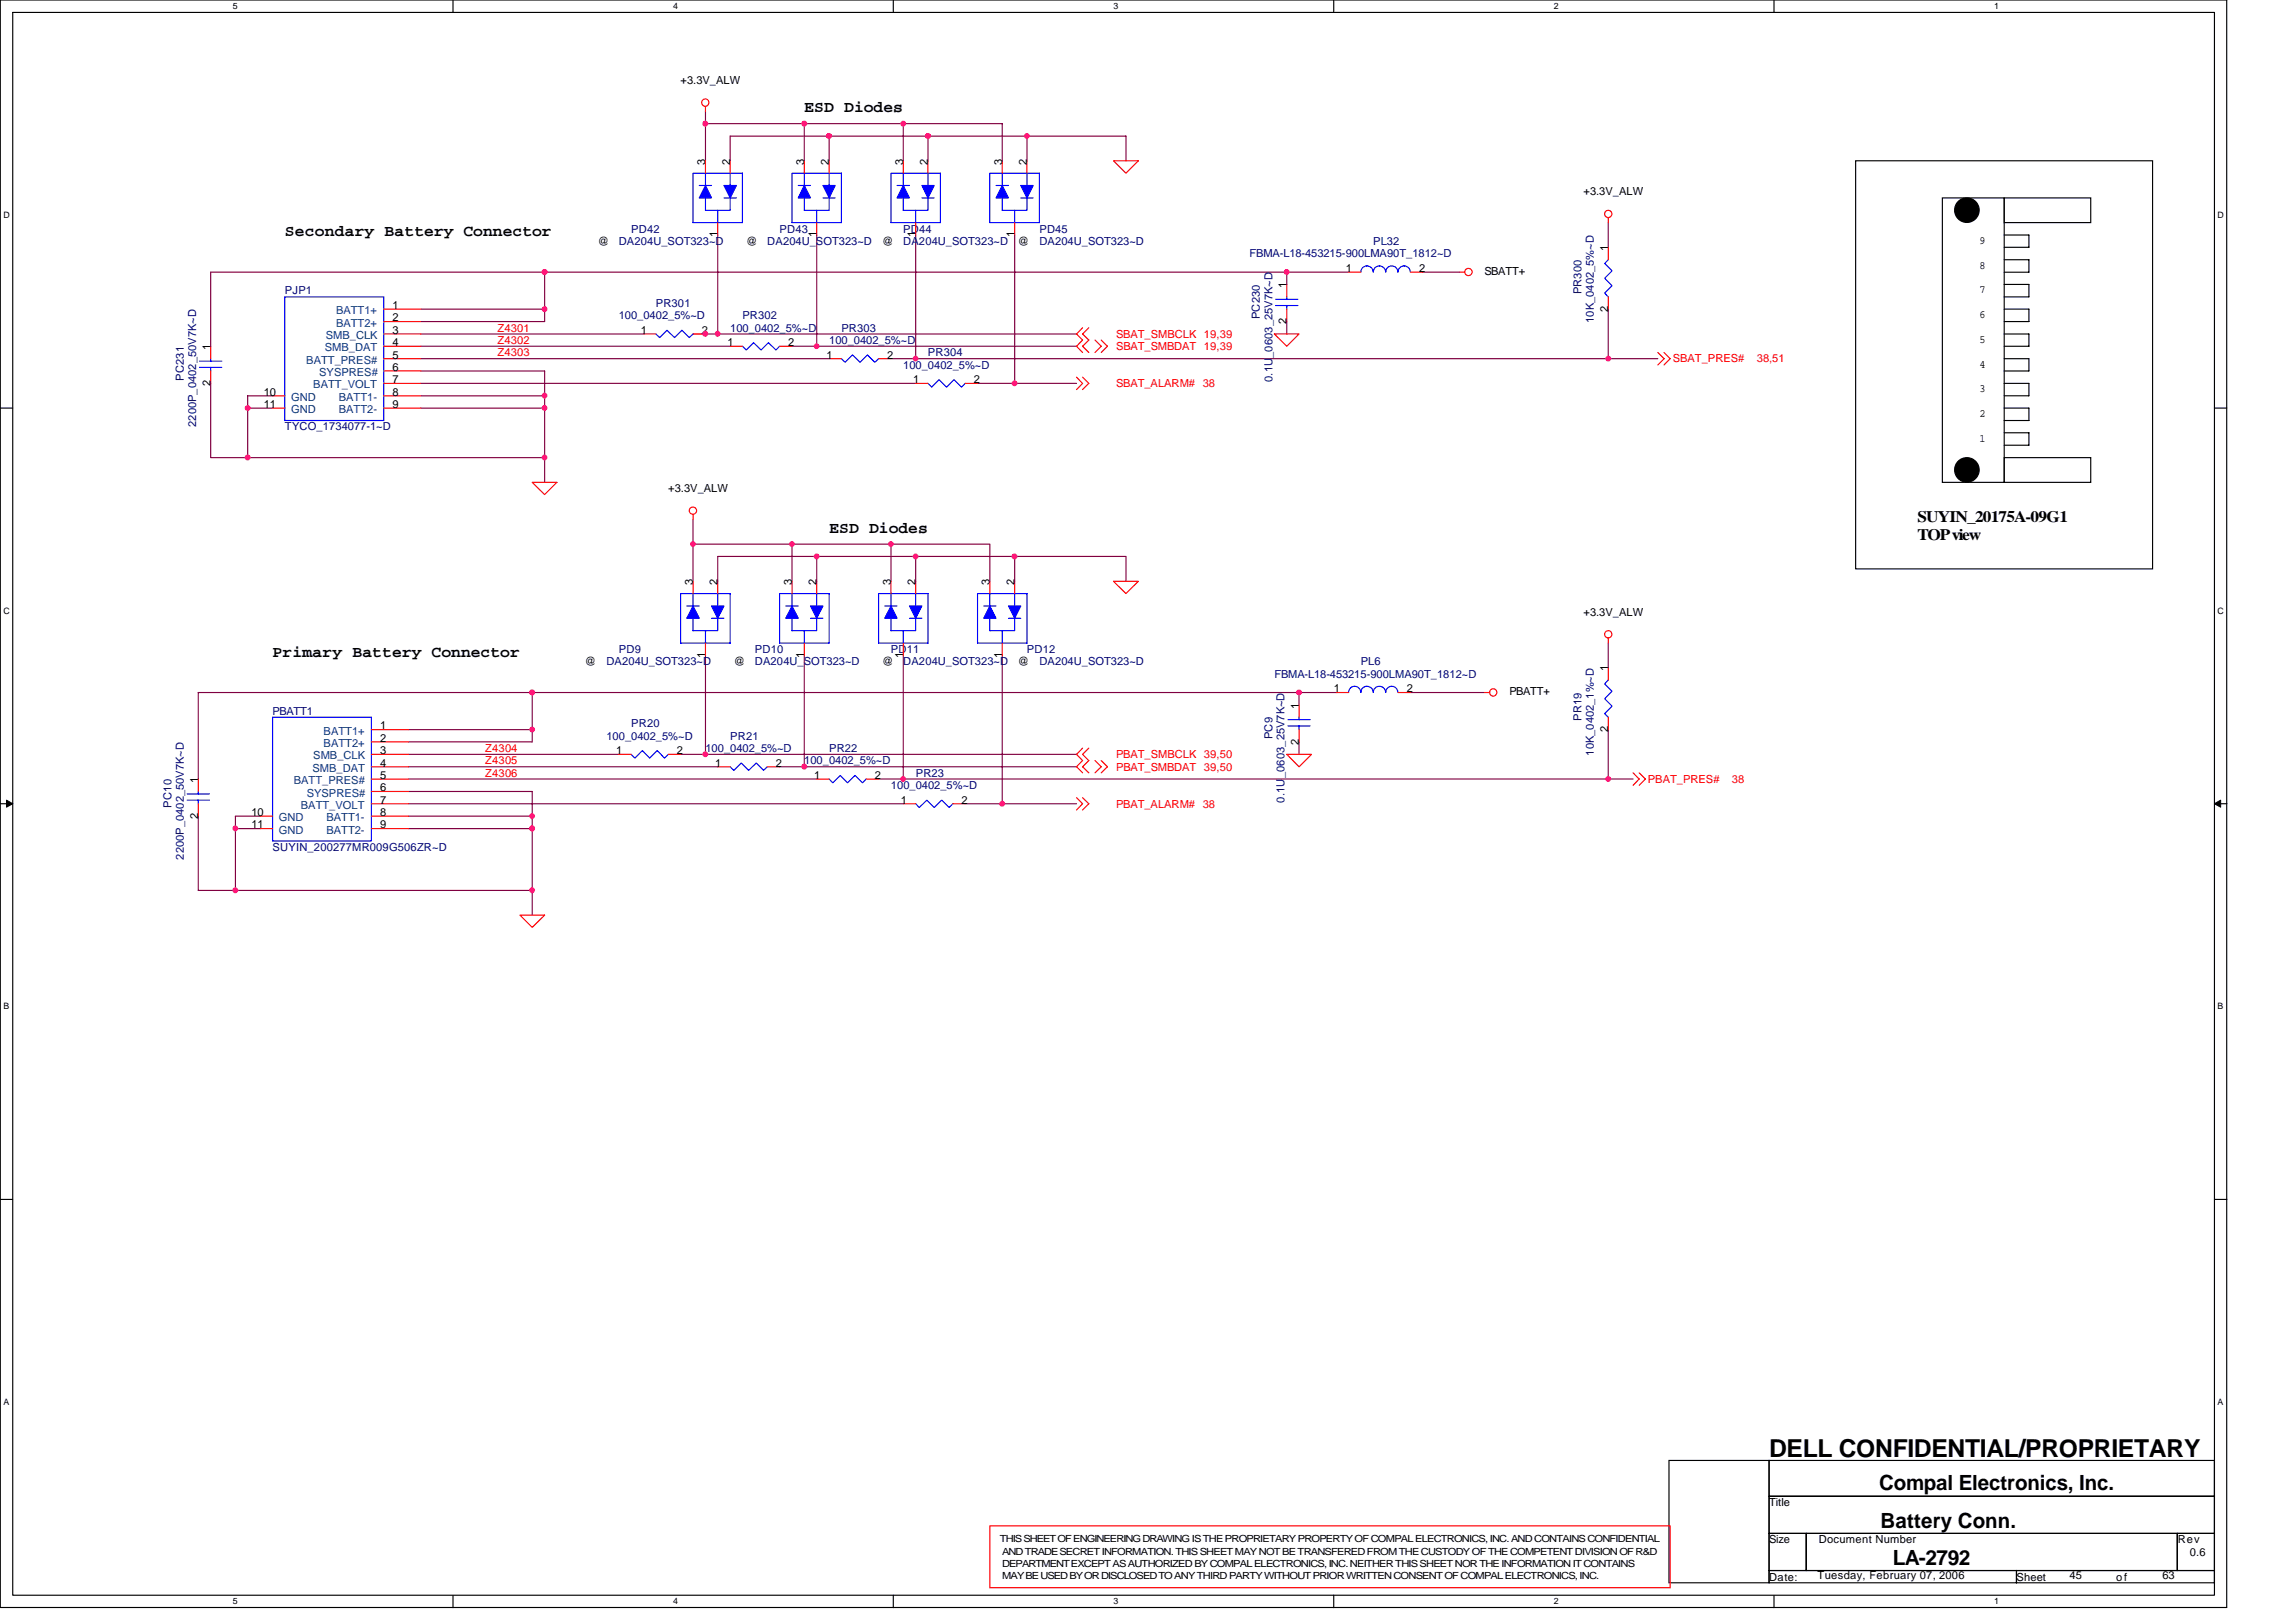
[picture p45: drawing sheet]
<svg xmlns="http://www.w3.org/2000/svg" width="297mm" height="210mm" viewBox="0 0 297 210" stroke-linecap="round" stroke-linejoin="round" font-family="sans-serif">
<defs><g id="words">
<text font-size="3.2" x="228.9" y="188.6">DELL CONFIDENTIAL/PROPRIETARY</text>
<g font-size="2.7">
<text x="243.1" y="192.8">Compal Electronics, Inc.</text>
<text x="243.3" y="197.8">Battery Conn.</text>
<text x="244.9" y="202.5">LA-2792</text>
</g>
<g font-size="2.1">
<text x="104.1" y="14.5">ESD Diodes</text>
<text x="36.8" y="30.5">Secondary Battery Connector</text>
<text x="107.3" y="69">ESD Diodes</text>
<text x="248.1" y="67.5">SUYIN_20175A-09G1</text>
<text x="248.1" y="69.9">TOP view</text>
<text x="35.3" y="85">Primary Battery Connector</text>
</g>
<g font-size="1.4">
<text x="88" y="10.9">+3.3V_ALW</text>
<text x="91.2" y="21.3" transform="rotate(-90 91.2 21.3)">3</text>
<text x="94.4" y="21.3" transform="rotate(-90 94.4 21.3)">2</text>
<text x="104" y="21.3" transform="rotate(-90 104 21.3)">3</text>
<text x="107.2" y="21.3" transform="rotate(-90 107.2 21.3)">2</text>
<text x="116.8" y="21.3" transform="rotate(-90 116.8 21.3)">3</text>
<text x="120" y="21.3" transform="rotate(-90 120 21.3)">2</text>
<text x="129.6" y="21.3" transform="rotate(-90 129.6 21.3)">3</text>
<text x="132.8" y="21.3" transform="rotate(-90 132.8 21.3)">2</text>
<text x="204.9" y="25.3">+3.3V_ALW</text>
<text x="77.3" y="31.7">@</text>
<text x="92.8" y="30.7" transform="rotate(-90 92.8 30.7)">1</text>
<text x="96.5" y="31.7">@</text>
<text x="105.6" y="30.7" transform="rotate(-90 105.6 30.7)">1</text>
<text x="114.1" y="31.7">@</text>
<text x="118.4" y="30.7" transform="rotate(-90 118.4 30.7)">1</text>
<text x="131.3" y="30.7" transform="rotate(-90 131.3 30.7)">1</text>
<text x="131.7" y="31.7">@</text>
<text x="174.1" y="35.2">1</text>
<text x="183.6" y="35.2">2</text>
<text x="192.1" y="35.5">SBATT+</text>
<text x="208" y="32.5" transform="rotate(-90 208 32.5)">1</text>
<text x="256.1" y="31.6">9</text>
<text x="256.1" y="34.8">8</text>
<text x="50.8" y="40">1</text>
<text x="50.8" y="41.6">2</text>
<text x="166.5" y="41.9" transform="rotate(-90 166.5 41.9)">2</text>
<text x="166.5" y="37.3" transform="rotate(-90 166.5 37.3)">1</text>
<text x="208" y="40.3" transform="rotate(-90 208 40.3)">2</text>
<text x="256.1" y="38">7</text>
<text x="256.1" y="41.1">6</text>
<text x="27.2" y="45.3" transform="rotate(-90 27.2 45.3)">1</text>
<text x="50.8" y="43.2">3</text>
<text x="50.8" y="46.4">5</text>
<text x="50.8" y="44.8">4</text>
<text x="50.8" y="48">6</text>
<text x="82.9" y="43.2">1</text>
<text x="90.8" y="43.2">2</text>
<text x="94.1" y="44.8">1</text>
<text x="102" y="44.8">2</text>
<text x="106.9" y="46.4">1</text>
<text x="114.8" y="46.4">2</text>
<text x="256.1" y="44.4">5</text>
<text x="256.1" y="47.6">4</text>
<text x="27.2" y="49.9" transform="rotate(-90 27.2 49.9)">2</text>
<text x="34.1" y="51.2">10</text>
<text x="34.1" y="52.8">11</text>
<text x="50.8" y="49.6">7</text>
<text x="50.8" y="52.8">9</text>
<text x="50.8" y="51.2">8</text>
<text x="118.1" y="49.6">1</text>
<text x="126" y="49.6">2</text>
<text x="256.1" y="50.8">3</text>
<text x="256.1" y="54">2</text>
<text x="256.1" y="57.2">1</text>
<text x="86.5" y="63.7">+3.3V_ALW</text>
<text x="89.6" y="75.7" transform="rotate(-90 89.6 75.7)">3</text>
<text x="92.8" y="75.7" transform="rotate(-90 92.8 75.7)">2</text>
<text x="102.4" y="75.7" transform="rotate(-90 102.4 75.7)">3</text>
<text x="105.6" y="75.7" transform="rotate(-90 105.6 75.7)">2</text>
<text x="115.2" y="75.7" transform="rotate(-90 115.2 75.7)">3</text>
<text x="118.4" y="75.7" transform="rotate(-90 118.4 75.7)">2</text>
<text x="128" y="75.7" transform="rotate(-90 128 75.7)">3</text>
<text x="131.3" y="75.7" transform="rotate(-90 131.3 75.7)">2</text>
<text x="204.9" y="79.7">+3.3V_ALW</text>
<text x="75.7" y="86.1">@</text>
<text x="91.2" y="85.2" transform="rotate(-90 91.2 85.2)">1</text>
<text x="95" y="86.1">@</text>
<text x="104" y="85.2" transform="rotate(-90 104 85.2)">1</text>
<text x="114.1" y="86.1">@</text>
<text x="116.8" y="85.2" transform="rotate(-90 116.8 85.2)">1</text>
<text x="129.6" y="85.2" transform="rotate(-90 129.6 85.2)">1</text>
<text x="131.7" y="86.1">@</text>
<text x="172.5" y="89.6">1</text>
<text x="182" y="89.6">2</text>
<text x="195.3" y="90">PBATT+</text>
<text x="208" y="86.9" transform="rotate(-90 208 86.9)">1</text>
<text x="49.2" y="94.4">1</text>
<text x="49.2" y="96">2</text>
<text x="168" y="91.7" transform="rotate(-90 168 91.7)">1</text>
<text x="208" y="94.7" transform="rotate(-90 208 94.7)">2</text>
<text x="25.6" y="101.3" transform="rotate(-90 25.6 101.3)">1</text>
<text x="49.2" y="97.6">3</text>
<text x="49.2" y="100.8">5</text>
<text x="49.2" y="99.2">4</text>
<text x="79.7" y="97.6">1</text>
<text x="87.6" y="97.6">2</text>
<text x="92.5" y="99.2">1</text>
<text x="100.4" y="99.2">2</text>
<text x="105.3" y="100.8">1</text>
<text x="113.2" y="100.8">2</text>
<text x="168" y="96.4" transform="rotate(-90 168 96.4)">2</text>
<text x="25.6" y="105.9" transform="rotate(-90 25.6 105.9)">2</text>
<text x="32.5" y="105.6">10</text>
<text x="32.5" y="107.2">11</text>
<text x="49.2" y="104">7</text>
<text x="49.2" y="102.4">6</text>
<text x="49.2" y="107.2">9</text>
<text x="49.2" y="105.6">8</text>
<text x="116.5" y="104">1</text>
<text x="124.4" y="104">2</text>
<text x="228.9" y="194.9">Title</text>
<text x="228.9" y="199.7">Size</text>
<text x="235.3" y="199.7">Document Number</text>
<text x="281.7" y="199.7">Rev</text>
<text x="283.3" y="201.3">0.6</text>
<text x="228.9" y="204.5">Date:</text>
<text x="235.1" y="204.4">Tuesday, February 07, 2006</text>
<text x="260.9" y="204.5">Sheet</text>
<text x="267.8" y="204.4">45</text>
<text x="273.8" y="204.5">of</text>
<text x="279.8" y="204.4">63</text>
</g>
<g font-size="1.4" fill="#000080">
<text x="80" y="31.7">DA204U_SOT323~D</text>
<text x="81.7" y="30.1">PD42</text>
<text x="99.3" y="31.7">DA204U_SOT323~D</text>
<text x="100.9" y="30.1">PD43</text>
<text x="116.9" y="30.1">PD44</text>
<text x="116.9" y="31.7">DA204U_SOT323~D</text>
<text x="134.5" y="30.1">PD45</text>
<text x="134.5" y="31.7">DA204U_SOT323~D</text>
<text x="161.7" y="33.3">FBMA-L18-453215-900LMA90T_1812~D</text>
<text x="177.7" y="31.7">PL32</text>
<text x="36.8" y="38.1">PJP1</text>
<text x="80" y="41.3">100_0402_5%~D</text>
<text x="84.9" y="39.7">PR301</text>
<text x="96.1" y="41.3">PR302</text>
<text x="163" y="41.3" transform="rotate(-90 163 41.3)">PC230</text>
<text x="204.6" y="38.1" transform="rotate(-90 204.6 38.1)">PR300</text>
<text x="206.2" y="41.8" transform="rotate(-90 206.2 41.8)">10K_0402_5%~D</text>
<text x="94.5" y="42.9">100_0402_5%~D</text>
<text x="107.3" y="44.5">100_0402_5%~D</text>
<text x="108.9" y="42.9">PR303</text>
<text x="116.9" y="47.7">100_0402_5%~D</text>
<text x="120.1" y="46.1">PR304</text>
<text x="23.8" y="49.3" transform="rotate(-90 23.8 49.3)">PC231</text>
<text x="164.6" y="49.4" transform="rotate(-90 164.6 49.4)">0.1U_0603_25V7K~D</text>
<text x="25.4" y="55.2" transform="rotate(-90 25.4 55.2)">2200P_0402_50V7K~D</text>
<text x="36.8" y="55.7">TYCO_1734077-1~D</text>
<text x="78.5" y="86.1">DA204U_SOT323~D</text>
<text x="80.1" y="84.5">PD9</text>
<text x="97.7" y="84.5">PD10</text>
<text x="97.7" y="86.1">DA204U_SOT323~D</text>
<text x="115.3" y="84.5">PD11</text>
<text x="116.9" y="86.1">DA204U_SOT323~D</text>
<text x="132.9" y="84.5">PD12</text>
<text x="134.5" y="86.1">DA204U_SOT323~D</text>
<text x="164.9" y="87.7">FBMA-L18-453215-900LMA90T_1812~D</text>
<text x="176.1" y="86.1">PL6</text>
<text x="35.2" y="92.5">PBATT1</text>
<text x="78.5" y="95.7">100_0402_5%~D</text>
<text x="81.7" y="94.1">PR20</text>
<text x="94.5" y="95.7">PR21</text>
<text x="164.6" y="95.7" transform="rotate(-90 164.6 95.7)">PC9</text>
<text x="204.6" y="93.3" transform="rotate(-90 204.6 93.3)">PR19</text>
<text x="91.3" y="97.3">100_0402_5%~D</text>
<text x="104.1" y="98.9">100_0402_5%~D</text>
<text x="107.3" y="97.3">PR22</text>
<text x="118.5" y="100.5">PR23</text>
<text x="206.2" y="97.8" transform="rotate(-90 206.2 97.8)">10K_0402_1%~D</text>
<text x="22.2" y="104.5" transform="rotate(-90 22.2 104.5)">PC10</text>
<text x="115.3" y="102.1">100_0402_5%~D</text>
<text x="166.2" y="103.9" transform="rotate(-90 166.2 103.9)">0.1U_0603_25V7K~D</text>
<text x="23.8" y="111.2" transform="rotate(-90 23.8 111.2)">2200P_0402_50V7K~D</text>
<text x="35.3" y="110.1">SUYIN_200277MR009G506ZR~D</text>
</g>
<g font-size="1.4" fill="#004080">
<text x="43.5" y="40.7">BATT1+</text>
<text x="39.6" y="47.1">BATT_PRES#</text>
<text x="42" y="45.5">SMB_DAT</text>
<text x="42.1" y="43.9">SMB_CLK</text>
<text x="43.5" y="42.3">BATT2+</text>
<text x="37.7" y="51.9">GND</text>
<text x="37.7" y="53.5">GND</text>
<text x="40.5" y="50.3">BATT_VOLT</text>
<text x="41.3" y="48.7">SYSPRES#</text>
<text x="43.8" y="53.5">BATT2-</text>
<text x="43.8" y="51.9">BATT1-</text>
<text x="41.9" y="95.1">BATT1+</text>
<text x="38" y="101.5">BATT_PRES#</text>
<text x="40.4" y="99.9">SMB_DAT</text>
<text x="40.5" y="98.3">SMB_CLK</text>
<text x="41.9" y="96.7">BATT2+</text>
<text x="36.1" y="106.3">GND</text>
<text x="36.1" y="107.9">GND</text>
<text x="38.9" y="104.7">BATT_VOLT</text>
<text x="39.7" y="103.1">SYSPRES#</text>
<text x="42.2" y="107.9">BATT2-</text>
<text x="42.2" y="106.3">BATT1-</text>
</g>
<g font-size="1.4" fill="#f00">
<text x="64.4" y="42.9">Z4301</text>
<text x="64.4" y="44.5">Z4302</text>
<text x="64.4" y="46.1">Z4303</text>
<text x="144.4" y="45.3">SBAT_SMBDAT 19,39</text>
<text x="144.4" y="43.7">SBAT_SMBCLK 19,39</text>
<text x="216.4" y="46.9">SBAT_PRES#</text>
<text x="227.3" y="46.9">38,51</text>
<text x="144.4" y="50.1">SBAT_ALARM# 38</text>
<text x="62.8" y="97.3">Z4304</text>
<text x="62.8" y="98.9">Z4305</text>
<text x="62.8" y="100.5">Z4306</text>
<text x="144.4" y="99.7">PBAT_SMBDAT 39,50</text>
<text x="144.4" y="98.1">PBAT_SMBCLK 39,50</text>
<text x="213.2" y="101.3">PBAT_PRES#</text>
<text x="224.1" y="101.3">38</text>
<text x="144.4" y="104.5">PBAT_ALARM# 38</text>
</g>
<g font-size="1.3">
<text x="129.3" y="199.6">THIS SHEET OF ENGINEERING DRAWING IS THE PROPRIETARY PROPERTY OF COMPAL ELECTRONICS, INC. AND CONTAINS CONFIDENTIAL</text>
<text x="129.7" y="201.2">AND TRADE SECRET INFORMATION. THIS SHEET MAY NOT BE TRANSFERED FROM THE CUSTODY OF THE COMPETENT DIVISION OF R&amp;D</text>
<text x="129.7" y="202.8">DEPARTMENT EXCEPT AS AUTHORIZED BY COMPAL ELECTRONICS, INC. NEITHER THIS SHEET NOR THE INFORMATION IT CONTAINS</text>
<text x="129.7" y="204.4">MAY BE USED BY OR DISCLOSED TO ANY THIRD PARTY WITHOUT PRIOR WRITTEN CONSENT OF COMPAL ELECTRONICS, INC.</text>
</g>
<g font-size="1.1">
<text x="30.1" y="1.2">5</text>
<text x="87.1" y="1.2">4</text>
<text x="144" y="1.2">3</text>
<text x="201" y="1.2">2</text>
<text x="258" y="1.2">1</text>
<text x=".4" y="28.2">D</text>
<text x="286.9" y="28.2">D</text>
<text x=".4" y="79.4">C</text>
<text x="286.9" y="79.4">C</text>
<text x=".4" y="130.6">B</text>
<text x="286.9" y="130.6">B</text>
<text x=".4" y="181.8">A</text>
<text x="286.9" y="181.8">A</text>
<text x="30.1" y="207.6">5</text>
<text x="87.1" y="207.6">4</text>
<text x="144" y="207.6">3</text>
<text x="201" y="207.6">2</text>
<text x="258" y="207.6">1</text>
</g>
</g></defs>
<path d="M0 0h288.1v208h-288.1zM1.6 1.6h284.9v204.8h-284.9z" fill="none" stroke="#000" stroke-width=".15"/>
<g fill="#fff">
<path d="M30.1 .2h.6v1.2h-.6z"/>
<path d="M30.1 206.6h.6v1.3h-.6z"/>
</g>
<path d="M58.6 0v1.6M58.6 206.4v1.6" fill="none" stroke="#000" stroke-width=".15"/>
<g fill="#fff">
<path d="M87.1 .2h.6v1.2h-.6z"/>
<path d="M87.1 206.6h.6v1.3h-.6z"/>
</g>
<path d="M115.6 0v1.6M115.6 206.4v1.6" fill="none" stroke="#000" stroke-width=".15"/>
<g fill="#fff">
<path d="M144 .2h.6v1.2h-.6z"/>
<path d="M144 206.6h.6v1.3h-.6z"/>
</g>
<path d="M172.5 0v1.6M172.5 206.4v1.6" fill="none" stroke="#000" stroke-width=".15"/>
<g fill="#fff">
<path d="M201 .2h.6v1.2h-.6z"/>
<path d="M201 206.6h.6v1.3h-.6z"/>
</g>
<path d="M229.5 0v1.6M229.5 206.4v1.6" fill="none" stroke="#000" stroke-width=".15"/>
<g fill="#fff">
<path d="M258 .2h.6v1.2h-.6z"/>
<path d="M258 206.6h.6v1.3h-.6z"/>
<path d="M.4 27.2h.8v1.3h-.8z"/>
<path d="M286.9 27.2h.8v1.3h-.8z"/>
<path d="M.4 78.4h.8v1.3h-.8z"/>
<path d="M286.9 78.4h.8v1.3h-.8z"/>
</g>
<path d="M0 52.8h1.6M286.5 52.8h1.6" fill="none" stroke="#000" stroke-width=".15"/>
<g fill="#fff">
<path d="M.4 129.6h.8v1.3h-.8z"/>
<path d="M286.9 129.6h.7v1.3h-.7z"/>
</g>
<path d="M0 104h1.6M286.5 104h1.6" fill="none" stroke="#000" stroke-width=".15"/>
<path d="M.8 103.5l.8 .5-.8 .5zM286.5 104l.8-.5v1z" fill="#000" stroke="#000" stroke-width=".13"/>
<g fill="#fff">
<path d="M.4 180.8h.8v1.3h-.8z"/>
<path d="M286.9 180.8h.7v1.3h-.7z"/>
</g>
<g fill="none" stroke="#000" stroke-width=".15">
<path d="M240.1 20.8h38.4v52.8h-38.4zM251.3 25.6h8v36.8h-8zM259.3 25.6h11.2v3.2h-11.2zM259.3 30.4h3.2v1.6h-3.2M259.3 33.6h3.2v1.6h-3.2M259.3 36.8h3.2v1.6h-3.2M259.3 59.2h11.2v3.2h-11.2zM259.3 40h3.2v1.6h-3.2M259.3 43.2h3.2v1.6h-3.2M259.3 46.4h3.2v1.6h-3.2M259.3 49.6h3.2v1.6h-3.2M259.3 52.8h3.2v1.6h-3.2"/>
<path d="M259.3 56h3.2v1.6h-3.2M0 155.2h1.6M286.5 155.2h1.6M215.9 189h13v15.8h-13zM228.9 189h57.6v4.6h-57.6zM228.9 193.6h57.6v4.8h-57.6zM228.9 198.4h4.8v4.8h-4.8zM233.7 198.4h48v4.8h-48zM281.7 198.4h4.8v4.8h-4.8zM228.9 203.2h32v1.6h-32zM260.9 203.2h25.6v1.6h-25.6z"/>
</g>
<g fill="none" stroke="#800040" stroke-width=".15">
<path d="M91.3 16h38.4v4.8M91.3 14.4v6.4M104.1 16v4.8M107.3 17.6v3.2M116.9 16v4.8M120.1 17.6v3.2M132.9 17.6v3.2M70.5 35.2v6.4h-16M92.9 30.4v12.8M94.5 20.8v-3.2h51.2v3.2M105.7 30.4v14.4M118.5 30.4v16"/>
<path d="M131.3 30.4v19.2M166.5 35.2v1.6M174.5 35.2h-147.2v9.6M184.1 35.2h4.8M208.1 28.8v3.2M27.3 49.6v9.6h4.7M32 59.2h38.5M35.3 52.8h-3.3v6.4M35.3 51.2h-3.3v1.6M54.5 51.2h16v1.6M54.5 48h16v3.2M54.5 40h16"/>
<path d="M54.5 43.2h28.8M54.5 46.4h52.8M54.5 44.8h40M54.5 52.8h16M54.5 49.6h64M70.5 52.8v9.6M89.7 43.2h49.6M102.5 44.8h36.8M115.3 46.4h99.2M126.5 49.6h12.8M166.5 41.6v1.6M208.1 40v6.4"/>
<path d="M89.7 67.2v8M89.7 70.4h38.4v4.8M92.9 75.2v-3.2h52.8v3.2M102.5 70.4v4.8M105.7 72v3.2M115.3 70.4v4.8M118.5 72v3.2M131.3 72v3.2M52.8 97.6h27.2M52.8 94.4h16.1M52.8 99.2h40.1M68.9 89.6h99.2v1.6"/>
<path d="M68.9 89.6v6.4h-16.1M68.9 89.6h-43.2v11.2M88.1 97.6h51.2M91.3 84.8v12.8M100.9 99.2h38.4M104.1 84.8v14.4M116.9 84.8v16M129.7 84.8v19.2M168.1 89.6h4.8M168.1 96v1.6M182.5 89.6h9.6M208.1 83.2v3.2"/>
<path d="M208.1 94.4v6.4M25.7 105.6v9.6h43.2M30.5 107.2v8M33.7 105.6h-3.2v1.6h3.2M52.8 102.4h16.1v16M52.8 105.6h16.1M52.8 100.8h52.9M52.8 107.2h16.1M52.8 104h64.1M113.7 100.8h97.6M124.9 104h14.4"/>
</g>
<g fill="none" stroke="#f00" stroke-width=".15">
<path d="M91.3 13.8v.6M91.3 20.8v1.6M92.9 28.8v1.6M94.5 20.8v1.6M104.1 20.8v1.6M105.7 28.8v1.6M107.3 20.8v1.6M116.9 20.8v1.6M118.5 28.8v1.6M120.1 20.8v1.6M129.7 20.8v1.6M131.3 28.8v1.6"/>
<path d="M132.9 20.8v1.6M144.1 20.8h3.2l-1.6 1.6zM166.5 36.8v1.6M174.5 35.2h1.6M182.5 35.2h1.6M188.9 35.2h.6M208.1 28.2v.6M208.1 32v1.6M208.1 38.4v1.6M27.3 44.8v1.6M27.3 48v1.6M35.3 52.8h1.5"/>
<path d="M35.3 51.2h1.5M49.7 49.6h4.8M49.7 46.4h4.8M49.7 44.8h4.8M49.7 43.2h4.8M49.7 40h4.8M49.7 48h4.8M49.7 52.8h4.8M49.7 51.2h4.8M49.7 41.6h4.8M83.3 43.2h1.6M89.7 43.2h1.6"/>
<path d="M94.5 44.8h1.6M100.9 44.8h1.6M107.3 46.4h1.6M113.7 46.4h1.6M118.5 49.6h1.6M124.9 49.6h1.6M139.3 48.8l.8 .8-.8 .8M140.1 48.8l.8 .8-.8 .8M140.1 42.4l-.8 .8 .8 .8-.8 .8 .8 .8M140.9 42.4l-.8 .8 .8 .8-.8 .8 .8 .8M141.7 44l.8 .8-.8 .8M142.5 44l.8 .8-.8 .8"/>
<path d="M164.9 43.2h3.2l-1.6 1.6zM166.5 40v1.6M214.5 45.6l.8 .8-.8 .8M215.3 45.6l.8 .8-.8 .8M68.9 62.4h3.1l-1.5 1.6zM89.7 66.6v.6M89.7 75.2v1.6M92.9 75.2v1.6M102.5 75.2v1.6M105.7 75.2v1.6M115.3 75.2v1.6M118.5 75.2v1.6"/>
<path d="M128.1 75.2v1.6M131.3 75.2v1.6M144.1 75.2h3.2l-1.6 1.6zM48 97.6h4.8M48 99.2h4.8M48 94.4h4.8M48 96h4.8M80 97.6h1.7M86.5 97.6h1.6M91.3 83.2v1.6M92.9 99.2h1.6M99.3 99.2h1.6"/>
<path d="M104.1 83.2v1.6M116.9 83.2v1.6M129.7 83.2v1.6M140.1 96.8l-.8 .8 .8 .8-.8 .8 .8 .8M140.9 96.8l-.8 .8 .8 .8-.8 .8 .8 .8M141.7 98.4l.8 .8-.8 .8M142.5 98.4l.8 .8-.8 .8M166.5 97.6h3.2l-1.6 1.6zM168.1 91.2v1.6M168.1 94.4v1.6M172.9 89.6h1.6M180.9 89.6h1.6"/>
<path d="M192.1 89.6h.6M208.1 82.6v.6M208.1 86.4v1.6M208.1 92.8v1.6M25.7 100.8v1.6M25.7 104v1.6M33.7 107.2h1.6M33.7 105.6h1.6M48 100.8h4.8M48 104h4.8M48 102.4h4.8M48 107.2h4.8"/>
<path d="M48 105.6h4.8M67.3 118.4h3.2l-1.6 1.6zM105.7 100.8h1.6M112.1 100.8h1.6M116.9 104h1.6M123.3 104h1.6M139.3 103.2l.8 .8-.8 .8M140.1 103.2l.8 .8-.8 .8M211.3 100l.8 .8-.8 .8M212.1 100l.8 .8-.8 .8M128.1 197.5h88v8h-88z"/>
<circle cx="91.2" cy="13.3" r=".47"/>
<circle cx="190" cy="35.2" r=".47"/>
<circle cx="208.1" cy="27.7" r=".47"/>
<circle cx="89.7" cy="66.1" r=".47"/>
<circle cx="193.2" cy="89.6" r=".47"/>
<circle cx="208.1" cy="82.1" r=".47"/>
</g>
<g fill="#000" stroke="#000" stroke-width=".15">
<circle cx="254.5" cy="27.2" r="1.59"/>
<circle cx="254.5" cy="60.8" r="1.59"/>
</g>
<g fill="none" stroke="#00f" stroke-width=".15">
<path d="M36.8 38.4h12.9v16h-12.9zM89.7 22.4h6.4v6.4h-6.4zM90.5 24h1.6M91.3 22.4v1.6M91.3 25.6v1.6h1.6M92.9 27.2v1.6M93.7 25.6h1.6M94.5 25.6v1.6h-1.6M94.5 22.4v1.6M102.5 22.4h6.4v6.4h-6.4zM103.3 24h1.6M104.1 25.6v1.6h1.6"/>
<path d="M104.1 22.4v1.6M105.7 27.2v1.6M106.5 25.6h1.6M107.3 25.6v1.6h-1.6M107.3 22.4v1.6M115.3 22.4h6.4v6.4h-6.4zM116.1 24h1.6M116.9 22.4v1.6M116.9 25.6v1.6h1.6M118.5 27.2v1.6M119.3 25.6h1.6M120.1 25.6v1.6h-1.6"/>
<path d="M120.1 22.4v1.6M128.1 22.4h6.4v6.4h-6.4zM128.9 24h1.6M129.7 22.4v1.6M129.7 25.6v1.6h1.6M131.3 27.2v1.6M132.1 25.6h1.6M132.9 25.6v1.6h-1.6M132.9 22.4v1.6M165 39.5h2.9M165 38.7h2.9M166.5 38.4v.3"/>
<path d="M166.5 39.5v.5M176.1 35.2a.79 .79 0 0 1 .8-.8 .79 .79 0 0 1 .7 .8 .8 .8 0 0 1 .9-.8 .8 .8 0 0 1 .8 .8M179.3 35.2a.78 .78 0 0 1 .8-.8 .78 .78 0 0 1 .7 .8M180.9 35.2a.79 .79 0 0 1 .8-.8 .79 .79 0 0 1 .8 .8M208.1 33.6l-.5 .5 1 1-1 .9 1 1-1 .9 .5 .5M25.8 47.5h2.9M25.8 46.7h2.9M27.3 46.4v.3M27.3 47.5v.5M84.9 43.2l.4 .5 1-1 1 1 .9-1 1 1 .5-.5M96.1 44.8l.4 .5 1-1 1 1 .9-1 1 1 .5-.5M108.9 46.4l.4 .5 1-1 1 1 .9-1 1 1 .5-.5"/>
<path d="M120.1 49.6l.4 .5 1-1 1 1 .9-1 1 1 .5-.5M88.1 76.8h6.4v6.4h-6.4zM88.9 78.4h1.6M89.7 76.8v1.6M92.9 76.8v1.6M100.9 76.8h6.4v6.4h-6.4zM101.7 78.4h1.6M102.5 76.8v1.6M105.7 76.8v1.6M113.7 76.8h6.4v6.4h-6.4zM114.5 78.4h1.6M115.3 76.8v1.6"/>
<path d="M118.5 76.8v1.6M126.5 76.8h6.4v6.4h-6.4zM127.3 78.4h1.6M128.1 76.8v1.6M131.3 76.8v1.6M35.3 92.8h12.7v16h-12.7zM81.7 97.6l.4 .5 1-1 .9 1 1-1 1 1 .5-.5M89.7 80v1.6h1.6M91.3 81.6v1.6M92.1 80h1.6M92.9 80v1.6h-1.6M94.5 99.2l.4 .5 1-1 1 1 .9-1 1 1 .5-.5"/>
<path d="M102.5 80v1.6h1.6M104.1 81.6v1.6M104.9 80h1.6M105.7 80v1.6h-1.6M115.3 80v1.6h1.6M116.9 81.6v1.6M117.7 80h1.6M118.5 80v1.6h-1.6M128.1 80v1.6h1.6M129.7 81.6v1.6M130.5 80h1.6M131.3 80v1.6h-1.6"/>
<path d="M166.6 93.9h2.9M166.6 93.1h2.9M168.1 92.8v.3M168.1 93.9v.5M174.5 89.6a.78 .78 0 0 1 .8-.8 .78 .78 0 0 1 .7 .8M176.1 89.6a.79 .79 0 0 1 .8-.8 .79 .79 0 0 1 .7 .8 .8 .8 0 0 1 .9-.8 .8 .8 0 0 1 .8 .8M179.3 89.6a.78 .78 0 0 1 .8-.8 .78 .78 0 0 1 .7 .8M208.1 88l-.5 .5 1 1-1 .9 1 1-1 1 .5 .4M24.2 103.5h2.9M24.2 102.7h2.9M25.7 102.4v.3M25.7 103.5v.5"/>
<path d="M107.3 100.8l.4 .5 1-.9 1 .9 .9-.9 1 .9 .5-.5M118.5 104l.4 .5 1-1 1 1 .9-1 1 1 .5-.5"/>
</g>
<g fill="#00f" stroke="#00f" stroke-width=".15">
<path d="M92.1 78.4h1.6l-.8 1.6z" fill-rule="evenodd"/>
<path d="M89.7 78.4l.8 1.6h-1.6z" fill-rule="evenodd"/>
<path d="M117.7 78.4h1.6l-.8 1.6z" fill-rule="evenodd"/>
<path d="M115.3 78.4l.8 1.6h-1.6z" fill-rule="evenodd"/>
<path d="M132.1 24h1.6l-.8 1.6z" fill-rule="evenodd"/>
<path d="M129.7 24l.8 1.6h-1.6z" fill-rule="evenodd"/>
<path d="M93.7 24h1.6l-.8 1.6z" fill-rule="evenodd"/>
<path d="M91.3 24l.8 1.6h-1.6z" fill-rule="evenodd"/>
<path d="M106.5 24h1.6l-.8 1.6z" fill-rule="evenodd"/>
<path d="M104.1 24l.8 1.6h-1.6z" fill-rule="evenodd"/>
<path d="M104.9 78.4h1.6l-.8 1.6z" fill-rule="evenodd"/>
<path d="M102.5 78.4l.8 1.6h-1.6z" fill-rule="evenodd"/>
<path d="M130.5 78.4h1.6l-.8 1.6z" fill-rule="evenodd"/>
<path d="M128.1 78.4l.8 1.6h-1.6z" fill-rule="evenodd"/>
<path d="M119.3 24h1.6l-.8 1.6z" fill-rule="evenodd"/>
<path d="M116.9 24l.8 1.6h-1.6z" fill-rule="evenodd"/>
</g>
<g fill="#f0f" stroke="#f0f" stroke-width=".15">
<circle cx="68.8" cy="107.2" r=".32"/>
<circle cx="68.8" cy="105.6" r=".31"/>
<circle cx="129.6" cy="104" r=".32"/>
<circle cx="91.2" cy="97.6" r=".31"/>
<circle cx="68.8" cy="94.4" r=".31"/>
<circle cx="104" cy="99.2" r=".32"/>
<circle cx="105.6" cy="72" r=".32"/>
<circle cx="68.8" cy="89.6" r=".31"/>
<circle cx="208.1" cy="100.8" r=".31"/>
<circle cx="116.8" cy="100.8" r=".31"/>
<circle cx="131.2" cy="72" r=".32"/>
<circle cx="115.3" cy="70.4" r=".31"/>
<circle cx="30.4" cy="107.2" r=".32"/>
<circle cx="118.4" cy="72" r=".32"/>
<circle cx="68.8" cy="115.2" r=".32"/>
<circle cx="30.4" cy="115.2" r=".32"/>
<circle cx="102.5" cy="70.4" r=".31"/>
<circle cx="89.6" cy="70.4" r=".31"/>
<circle cx="168.1" cy="89.6" r=".31"/>
<circle cx="120.1" cy="17.6" r=".31"/>
<circle cx="70.4" cy="59.2" r=".32"/>
<circle cx="70.4" cy="40" r=".32"/>
<circle cx="70.4" cy="51.2" r=".32"/>
<circle cx="107.3" cy="17.6" r=".31"/>
<circle cx="32" cy="59.2" r=".32"/>
<circle cx="105.6" cy="44.8" r=".31"/>
<circle cx="70.4" cy="52.8" r=".31"/>
<circle cx="92.8" cy="43.2" r=".32"/>
<circle cx="116.8" cy="16" r=".32"/>
<circle cx="104" cy="16" r=".32"/>
<circle cx="70.4" cy="35.2" r=".32"/>
<circle cx="132.8" cy="17.6" r=".31"/>
<circle cx="118.5" cy="46.4" r=".31"/>
<circle cx="208.1" cy="46.4" r=".31"/>
<circle cx="91.2" cy="16" r=".32"/>
<circle cx="131.3" cy="49.6" r=".31"/>
<circle cx="166.5" cy="35.2" r=".32"/>
<circle cx="91.2" cy="43.2" r=".32"/>
<circle cx="32" cy="52.8" r=".31"/>
</g>
<use href="#words"/>
</svg>
